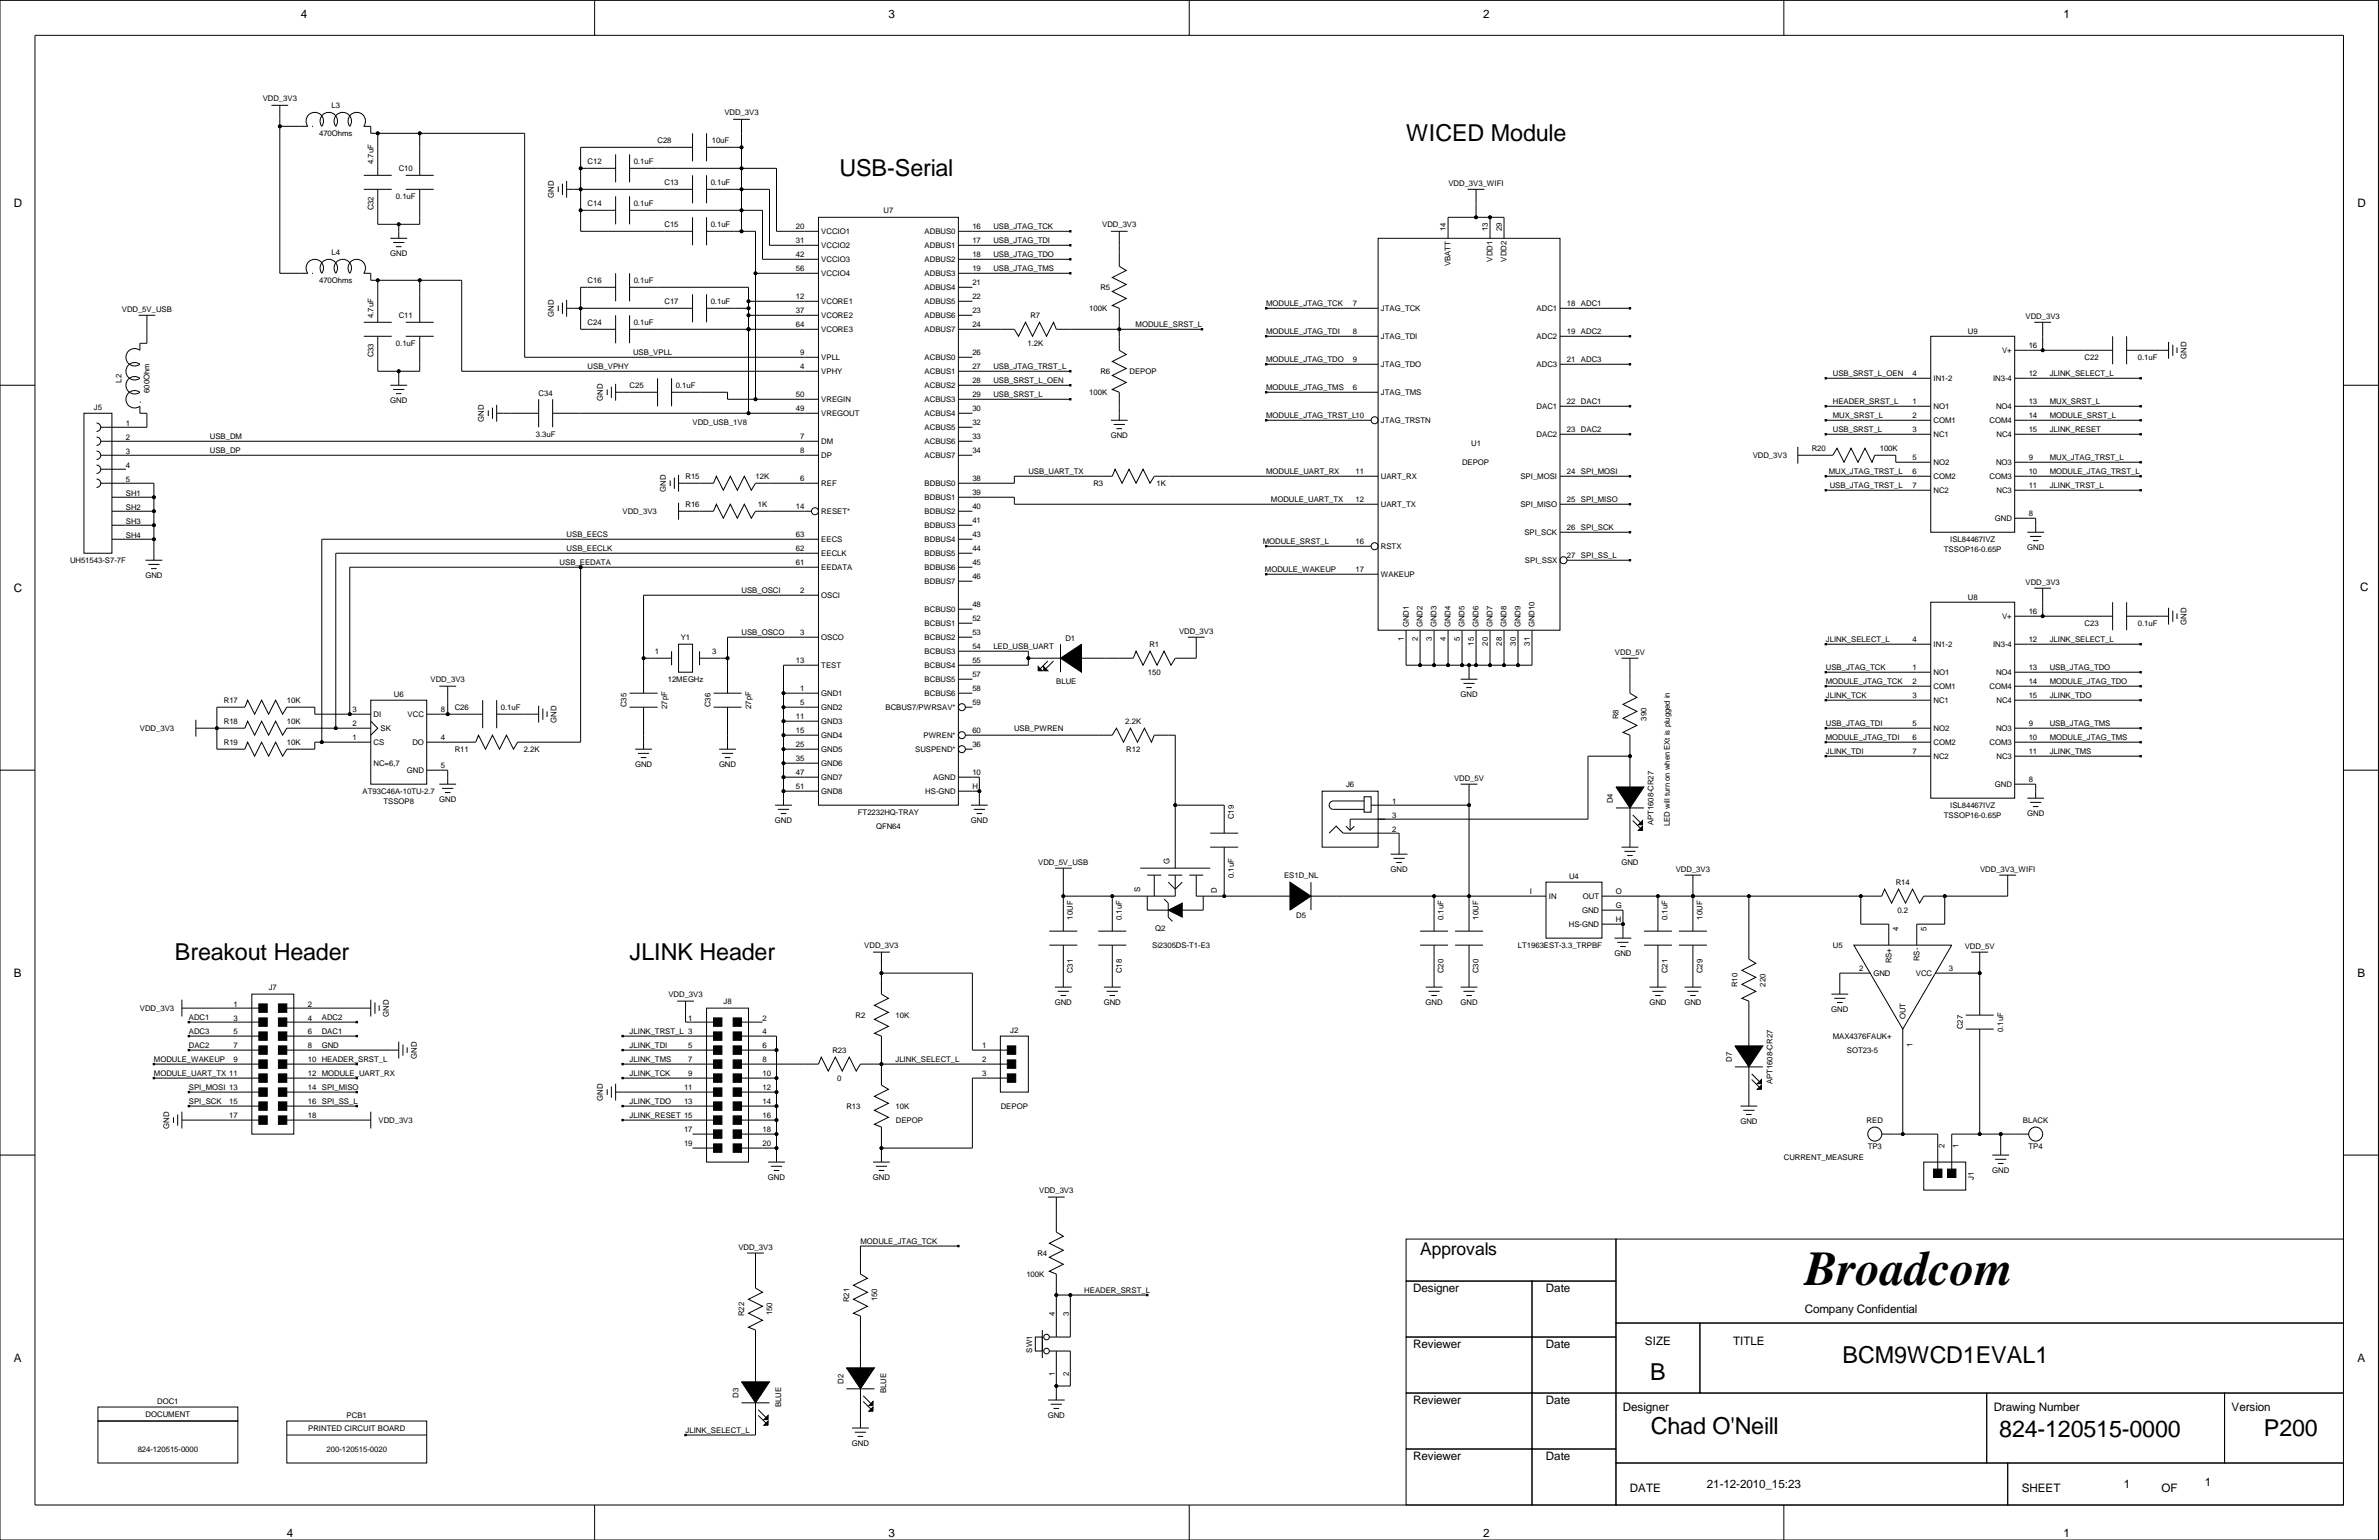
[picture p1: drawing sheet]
<svg xmlns="http://www.w3.org/2000/svg" width="432mm" height="279mm" viewBox="0 0 432 279" stroke-linecap="round" stroke-linejoin="round" font-family="sans-serif">
<defs><g id="words">
<text font-size="8.8" x="327.6" y="233.2">Broadcom</text>
<g font-size="4.2">
<text x="255.2" y="25.5">WICED Module</text>
<text x="152.4" y="31.9">USB-Serial</text>
<text x="31.7" y="174.1">Breakout Header</text>
<text x="114.3" y="174.1">JLINK Header</text>
<text x="299.5" y="250.3">B</text>
<text x="334.4" y="247.2">BCM9WCD1EVAL1</text>
<text x="299.7" y="260.2">Chad O'Neill</text>
<text x="362.9" y="260.7">824-120515-0000</text>
<text x="410.9" y="260.4">P200</text>
</g>
<text font-size="3.2" x="257.8" y="227.7">Approvals</text>
<g font-size="2.1">
<text x="54.6" y="3.3">4</text>
<text x="161.3" y="3.3">3</text>
<text x="269.2" y="3.3">2</text>
<text x="374.6" y="3.3">1</text>
<text x="2.5" y="37.6">D</text>
<text x="427.9" y="37.6">D</text>
<text x="2.5" y="107.4">C</text>
<text x="428.4" y="107.1">C</text>
<text x="2.5" y="177.2">B</text>
<text x="427.9" y="177.2">B</text>
<text x="256.5" y="234.4">Designer</text>
<text x="280.6" y="234.4">Date</text>
<text x="327.6" y="238.2">Company Confidential</text>
<text x="256.5" y="244.5">Reviewer</text>
<text x="280.6" y="244.5">Date</text>
<text x="298.6" y="244">SIZE</text>
<text x="314.5" y="244">TITLE</text>
<text x="2.5" y="247.1">A</text>
<text x="427.9" y="247.1">A</text>
<text x="256.5" y="254.7">Reviewer</text>
<text x="280.6" y="254.7">Date</text>
<text x="294.6" y="256">Designer</text>
<text x="361.9" y="256">Drawing Number</text>
<text x="405" y="256">Version</text>
<text x="256.5" y="264.8">Reviewer</text>
<text x="280.6" y="264.8">Date</text>
<text x="309.8" y="269.9">21-12-2010_15:23</text>
<text x="385.5" y="269.9">1</text>
<text x="400.2" y="269.7">1</text>
<text x="295.8" y="270.7">DATE</text>
<text x="366.9" y="270.7">SHEET</text>
<text x="392.3" y="270.7">OF</text>
<text x="52.1" y="278.8">4</text>
<text x="161.3" y="278.8">3</text>
<text x="269.2" y="278.8">2</text>
<text x="374.6" y="278.8">1</text>
</g>
<g font-size="1.4">
<text x="47.7" y="18.3">VDD_3V3</text>
<text x="60.2" y="19.6">L3</text>
<text x="131.5" y="20.8">VDD_3V3</text>
<text x="57.9" y="24.7">470Ohms</text>
<text x="67.8" y="29.8" transform="rotate(-90 67.8 29.8)">4.7uF</text>
<text x="106.7" y="29.7">C12</text>
<text x="115" y="29.7">0.1uF</text>
<text x="119.3" y="25.9">C28</text>
<text x="129.2" y="25.9">10uF</text>
<text x="72.4" y="31">C10</text>
<text x="100.5" y="35.9" transform="rotate(-90 100.5 35.9)">GND</text>
<text x="120.6" y="33.5">C13</text>
<text x="129" y="33.5">0.1uF</text>
<text x="262.9" y="33.8">VDD_3V3_WIFI</text>
<text x="67.8" y="38.2" transform="rotate(-90 67.8 38.2)">C32</text>
<text x="71.9" y="36.1">0.1uF</text>
<text x="106.7" y="37.4">C14</text>
<text x="115" y="37.4">0.1uF</text>
<text x="120.6" y="41.2">C15</text>
<text x="129" y="41.2">0.1uF</text>
<text x="144.5" y="41.6">20</text>
<text x="160.4" y="38.6">U7</text>
<text x="176.5" y="41.6">16</text>
<text x="180.3" y="41.6">USB_JTAG_TCK</text>
<text x="200" y="41.2">VDD_3V3</text>
<text x="262.4" y="42" transform="rotate(-90 262.4 42)">14</text>
<text x="270.1" y="42" transform="rotate(-90 270.1 42)">13</text>
<text x="272.6" y="42" transform="rotate(-90 272.6 42)">29</text>
<text x="60.2" y="46.2">L4</text>
<text x="70.8" y="46.5">GND</text>
<text x="144.5" y="44.1">31</text>
<text x="144.5" y="46.6">42</text>
<text x="149.1" y="47.5">VCCIO3</text>
<text x="149.1" y="45">VCCIO2</text>
<text x="149.1" y="42.4">VCCIO1</text>
<text x="167.8" y="47.5">ADBUS2</text>
<text x="167.8" y="45">ADBUS1</text>
<text x="167.8" y="42.4">ADBUS0</text>
<text x="176.5" y="46.6">18</text>
<text x="176.5" y="44.1">17</text>
<text x="180.3" y="46.6">USB_JTAG_TDO</text>
<text x="180.3" y="44.1">USB_JTAG_TDI</text>
<text x="270.9" y="47.5" transform="rotate(-90 270.9 47.5)">VDD1</text>
<text x="273.5" y="47.5" transform="rotate(-90 273.5 47.5)">VDD2</text>
<text x="57.9" y="51.3">470Ohms</text>
<text x="106.7" y="51.3">C16</text>
<text x="115" y="51.3">0.1uF</text>
<text x="144.5" y="49.2">56</text>
<text x="149.1" y="50.1">VCCIO4</text>
<text x="167.8" y="52.6">ADBUS4</text>
<text x="167.8" y="50.1">ADBUS3</text>
<text x="176.5" y="51.7">21</text>
<text x="176.5" y="49.2">19</text>
<text x="180.3" y="49.2">USB_JTAG_TMS</text>
<text x="199.7" y="52.6">R5</text>
<text x="263.3" y="48.3" transform="rotate(-90 263.3 48.3)">VBATT</text>
<text x="22.1" y="56.7">VDD_5V_USB</text>
<text x="67.8" y="57.7" transform="rotate(-90 67.8 57.7)">4.7uF</text>
<text x="72.4" y="57.7">C11</text>
<text x="100.5" y="57.5" transform="rotate(-90 100.5 57.5)">GND</text>
<text x="106.7" y="58.9">C24</text>
<text x="115" y="58.9">0.1uF</text>
<text x="120.6" y="55.1">C17</text>
<text x="129" y="55.1">0.1uF</text>
<text x="144.5" y="54.3">12</text>
<text x="144.5" y="56.8">37</text>
<text x="144.5" y="59.3">64</text>
<text x="149.1" y="57.7">VCORE2</text>
<text x="149.1" y="55.1">VCORE1</text>
<text x="167.8" y="57.7">ADBUS6</text>
<text x="167.8" y="55.1">ADBUS5</text>
<text x="176.5" y="59.3">24</text>
<text x="176.5" y="56.8">23</text>
<text x="176.5" y="54.3">22</text>
<text x="187" y="57.7">R7</text>
<text x="197.7" y="56.4">100K</text>
<text x="206.1" y="59.3">MODULE_SRST_L</text>
<text x="229.8" y="55.5">MODULE_JTAG_TCK</text>
<text x="245.6" y="55.5">7</text>
<text x="250.6" y="56.4">JTAG_TCK</text>
<text x="278.9" y="56.4">ADC1</text>
<text x="284.4" y="55.5">18</text>
<text x="287" y="55.5">ADC1</text>
<text x="367.6" y="57.9">VDD_3V3</text>
<text x="67.8" y="64.8" transform="rotate(-90 67.8 64.8)">C33</text>
<text x="71.9" y="62.7">0.1uF</text>
<text x="114.9" y="64.4">USB_VPLL</text>
<text x="145.2" y="64.4">9</text>
<text x="149.1" y="65.3">VPLL</text>
<text x="149.1" y="60.2">VCORE3</text>
<text x="167.8" y="60.2">ADBUS7</text>
<text x="167.8" y="65.3">ACBUS0</text>
<text x="176.5" y="64.4">26</text>
<text x="186.5" y="62.7">1.2K</text>
<text x="229.8" y="65.7">MODULE_JTAG_TDO</text>
<text x="229.8" y="60.6">MODULE_JTAG_TDI</text>
<text x="245.6" y="65.7">9</text>
<text x="245.6" y="60.6">8</text>
<text x="250.6" y="61.5">JTAG_TDI</text>
<text x="278.9" y="61.5">ADC2</text>
<text x="284.4" y="65.7">21</text>
<text x="284.4" y="60.6">19</text>
<text x="287" y="60.6">ADC2</text>
<text x="287" y="65.7">ADC3</text>
<text x="357.2" y="60.6">U9</text>
<text x="363.4" y="64">V+</text>
<text x="368.2" y="63.2">16</text>
<text x="378.4" y="65.3">C22</text>
<text x="388" y="65.3">0.1uF</text>
<text x="396.9" y="65.1" transform="rotate(-90 396.9 65.1)">GND</text>
<text x="22.1" y="69.4" transform="rotate(-90 22.1 69.4)">L2</text>
<text x="27.1" y="71.3" transform="rotate(-90 27.1 71.3)">600Ohm</text>
<text x="97.8" y="71.9">C34</text>
<text x="106.7" y="67">USB_VPHY</text>
<text x="114.3" y="70.4">C25</text>
<text x="122.6" y="70.4">0.1uF</text>
<text x="145.2" y="67">4</text>
<text x="149.1" y="67.8">VPHY</text>
<text x="167.8" y="70.4">ACBUS2</text>
<text x="167.8" y="67.8">ACBUS1</text>
<text x="176.5" y="67">27</text>
<text x="176.5" y="69.5">28</text>
<text x="180.3" y="67">USB_JTAG_TRST_L</text>
<text x="180.3" y="69.5">USB_SRST_L_OEN</text>
<text x="197.7" y="71.6">100K</text>
<text x="199.7" y="67.8">R6</text>
<text x="205" y="67.8">DEPOP</text>
<text x="229.8" y="70.8">MODULE_JTAG_TMS</text>
<text x="245.6" y="70.8">6</text>
<text x="250.6" y="71.6">JTAG_TMS</text>
<text x="250.6" y="66.6">JTAG_TDO</text>
<text x="278.9" y="66.6">ADC3</text>
<text x="332.7" y="68.2">USB_SRST_L_OEN</text>
<text x="347.1" y="68.2">4</text>
<text x="350.9" y="69.1">IN1-2</text>
<text x="361.8" y="69.1">IN3-4</text>
<text x="368.2" y="68.2">12</text>
<text x="372" y="68.2">JLINK_SELECT_L</text>
<text x="17" y="74.4">J5</text>
<text x="22.9" y="77.2">1</text>
<text x="70.8" y="73.2">GND</text>
<text x="87.8" y="76.5" transform="rotate(-90 87.8 76.5)">GND</text>
<text x="109.4" y="72.7" transform="rotate(-90 109.4 72.7)">GND</text>
<text x="125.7" y="77.1">VDD_USB_1V8</text>
<text x="144.5" y="74.6">49</text>
<text x="144.5" y="72">50</text>
<text x="149.1" y="72.9">VREGIN</text>
<text x="149.1" y="75.4">VREGOUT</text>
<text x="167.8" y="78">ACBUS5</text>
<text x="167.8" y="75.4">ACBUS4</text>
<text x="167.8" y="72.9">ACBUS3</text>
<text x="176.5" y="77.1">32</text>
<text x="176.5" y="74.6">30</text>
<text x="176.5" y="72">29</text>
<text x="180.3" y="72">USB_SRST_L</text>
<text x="229.8" y="75.9">MODULE_JTAG_TRST_L10</text>
<text x="250.6" y="76.7">JTAG_TRSTN</text>
<text x="278.9" y="74.2">DAC1</text>
<text x="284.4" y="73.3">22</text>
<text x="287" y="73.3">DAC1</text>
<text x="332.7" y="73.3">HEADER_SRST_L</text>
<text x="332.7" y="75.9">MUX_SRST_L</text>
<text x="347.1" y="73.3">1</text>
<text x="347.1" y="75.9">2</text>
<text x="350.9" y="74.2">NO1</text>
<text x="350.9" y="76.7">COM1</text>
<text x="361.1" y="76.7">COM4</text>
<text x="362.3" y="74.2">NO4</text>
<text x="368.2" y="75.9">14</text>
<text x="368.2" y="73.3">13</text>
<text x="372" y="75.9">MODULE_SRST_L</text>
<text x="372" y="73.3">MUX_SRST_L</text>
<text x="22.9" y="82.3">3</text>
<text x="22.9" y="79.8">2</text>
<text x="38.1" y="79.7">USB_DM</text>
<text x="38.1" y="82.2">USB_DP</text>
<text x="97.2" y="79.3">3.3uF</text>
<text x="145.2" y="79.7">7</text>
<text x="145.2" y="82.2">8</text>
<text x="149.1" y="83.1">DP</text>
<text x="149.1" y="80.5">DM</text>
<text x="167.8" y="83.1">ACBUS7</text>
<text x="167.8" y="80.5">ACBUS6</text>
<text x="176.5" y="79.7">33</text>
<text x="176.5" y="82.2">34</text>
<text x="201.6" y="79.5">GND</text>
<text x="267" y="80.9">U1</text>
<text x="278.9" y="79.3">DAC2</text>
<text x="284.4" y="78.4">23</text>
<text x="287" y="78.4">DAC2</text>
<text x="318.1" y="83.1">VDD_3V3</text>
<text x="328.8" y="81.8">R20</text>
<text x="332.7" y="78.4">USB_SRST_L</text>
<text x="341.2" y="81.8">100K</text>
<text x="347.1" y="83.5">5</text>
<text x="347.1" y="78.4">3</text>
<text x="350.9" y="79.3">NC1</text>
<text x="362.4" y="79.3">NC4</text>
<text x="368.2" y="78.4">15</text>
<text x="368.2" y="83.5">9</text>
<text x="372" y="78.4">JLINK_RESET</text>
<text x="372" y="83.5">MUX_JTAG_TRST_L</text>
<text x="22.9" y="89.9">SH1</text>
<text x="22.9" y="87.4">5</text>
<text x="22.9" y="84.8">4</text>
<text x="120.8" y="89.2" transform="rotate(-90 120.8 89.2)">GND</text>
<text x="124.4" y="86.9">R15</text>
<text x="137.2" y="86.9">12K</text>
<text x="145.2" y="87.3">6</text>
<text x="149.1" y="88.1">REF</text>
<text x="167.8" y="88.1">BDBUS0</text>
<text x="176.5" y="87.3">38</text>
<text x="176.5" y="89.8">39</text>
<text x="186.6" y="86">USB_UART_TX</text>
<text x="198.5" y="88.1">R3</text>
<text x="209.9" y="88.1">1K</text>
<text x="229.8" y="86">MODULE_UART_RX</text>
<text x="246" y="86">11</text>
<text x="250.6" y="86.9">UART_RX</text>
<text x="265.4" y="84.3">DEPOP</text>
<text x="276" y="86.9">SPI_MOSI</text>
<text x="284.4" y="86">24</text>
<text x="287" y="86">SPI_MOSI</text>
<text x="331.9" y="86">MUX_JTAG_TRST_L</text>
<text x="332.1" y="88.5">USB_JTAG_TRST_L</text>
<text x="347.1" y="88.5">7</text>
<text x="347.1" y="86">6</text>
<text x="350.9" y="89.4">NC2</text>
<text x="350.9" y="86.9">COM2</text>
<text x="350.9" y="84.3">NO2</text>
<text x="361.1" y="86.9">COM3</text>
<text x="362.3" y="84.3">NO3</text>
<text x="362.4" y="89.4">NC3</text>
<text x="368.2" y="86">10</text>
<text x="368.2" y="88.5">11</text>
<text x="372" y="88.5">JLINK_TRST_L</text>
<text x="372" y="86">MODULE_JTAG_TRST_L</text>
<text x="22.9" y="95">SH3</text>
<text x="22.9" y="92.5">SH2</text>
<text x="113" y="93.2">VDD_3V3</text>
<text x="124.4" y="92">R16</text>
<text x="137.5" y="92">1K</text>
<text x="144.5" y="92.4">14</text>
<text x="149.1" y="93.2">RESET*</text>
<text x="167.8" y="95.8">BDBUS3</text>
<text x="167.8" y="93.2">BDBUS2</text>
<text x="167.8" y="90.7">BDBUS1</text>
<text x="176.5" y="94.9">41</text>
<text x="176.5" y="92.4">40</text>
<text x="230.7" y="91.1">MODULE_UART_TX</text>
<text x="246" y="91.1">12</text>
<text x="250.6" y="92">UART_TX</text>
<text x="276" y="92">SPI_MISO</text>
<text x="284.4" y="91.1">25</text>
<text x="287" y="91.1">SPI_MISO</text>
<text x="362.1" y="94.5">GND</text>
<text x="368.2" y="93.6">8</text>
<text x="22.9" y="97.5">SH4</text>
<text x="102.8" y="97.4">USB_EECS</text>
<text x="102.8" y="100">USB_EECLK</text>
<text x="144.5" y="100">62</text>
<text x="144.5" y="97.4">63</text>
<text x="149.1" y="98.3">EECS</text>
<text x="149.1" y="100.8">EECLK</text>
<text x="167.8" y="100.8">BDBUS5</text>
<text x="167.8" y="98.3">BDBUS4</text>
<text x="176.5" y="100">44</text>
<text x="176.5" y="97.4">43</text>
<text x="229.2" y="98.7">MODULE_SRST_L</text>
<text x="246" y="98.7">16</text>
<text x="250.6" y="99.6">RSTX</text>
<text x="276.7" y="97">SPI_SCK</text>
<text x="284.4" y="101.2">27</text>
<text x="284.4" y="96.2">26</text>
<text x="287" y="96.2">SPI_SCK</text>
<text x="287" y="101.2">SPI_SS_L</text>
<text x="352.8" y="100.1">TSSOP16-0.65P</text>
<text x="354" y="98.4">ISL84467IVZ</text>
<text x="367.9" y="99.8">GND</text>
<text x="12.7" y="102.1">UH51543-S7-7F</text>
<text x="26.4" y="104.9">GND</text>
<text x="101.6" y="102.5">USB_EEDATA</text>
<text x="134.6" y="107.6">USB_OSCI</text>
<text x="144.5" y="102.5">61</text>
<text x="145.2" y="107.6">2</text>
<text x="149.1" y="103.4">EEDATA</text>
<text x="167.8" y="105.9">BDBUS7</text>
<text x="167.8" y="103.4">BDBUS6</text>
<text x="176.5" y="105.1">46</text>
<text x="176.5" y="102.5">45</text>
<text x="229.6" y="103.8">MODULE_WAKEUP</text>
<text x="246" y="103.8">17</text>
<text x="250.6" y="104.6">WAKEUP</text>
<text x="276.8" y="102.1">SPI_SSX</text>
<text x="367.6" y="106.2">VDD_3V3</text>
<text x="149.1" y="108.5">OSCI</text>
<text x="167.8" y="113.5">BCBUS1</text>
<text x="167.8" y="111">BCBUS0</text>
<text x="176.5" y="110.1">48</text>
<text x="176.5" y="112.7">52</text>
<text x="255.7" y="113.8" transform="rotate(-90 255.7 113.8)">GND1</text>
<text x="258.2" y="113.8" transform="rotate(-90 258.2 113.8)">GND2</text>
<text x="260.8" y="113.8" transform="rotate(-90 260.8 113.8)">GND3</text>
<text x="263.3" y="113.8" transform="rotate(-90 263.3 113.8)">GND4</text>
<text x="265.8" y="113.8" transform="rotate(-90 265.8 113.8)">GND5</text>
<text x="268.4" y="113.8" transform="rotate(-90 268.4 113.8)">GND6</text>
<text x="270.9" y="113.8" transform="rotate(-90 270.9 113.8)">GND7</text>
<text x="273.5" y="113.8" transform="rotate(-90 273.5 113.8)">GND8</text>
<text x="276" y="113.8" transform="rotate(-90 276 113.8)">GND9</text>
<text x="278.5" y="113.8" transform="rotate(-90 278.5 113.8)">GND10</text>
<text x="357.2" y="108.9">U8</text>
<text x="363.4" y="112.3">V+</text>
<text x="368.2" y="111.4">16</text>
<text x="378.4" y="113.5">C23</text>
<text x="388" y="113.5">0.1uF</text>
<text x="396.9" y="113.3" transform="rotate(-90 396.9 113.3)">GND</text>
<text x="118.8" y="118.6">1</text>
<text x="123.6" y="116.1">Y1</text>
<text x="129.3" y="118.6">3</text>
<text x="134.6" y="115.2">USB_OSCO</text>
<text x="145.2" y="115.2">3</text>
<text x="149.1" y="116.1">OSCO</text>
<text x="167.8" y="118.6">BCBUS3</text>
<text x="167.8" y="116.1">BCBUS2</text>
<text x="176.5" y="117.8">54</text>
<text x="176.5" y="115.2">53</text>
<text x="180.3" y="117.8">LED_USB_UART</text>
<text x="193.4" y="116.3">D1</text>
<text x="208.6" y="117.3">R1</text>
<text x="214" y="115.1">VDD_3V3</text>
<text x="254.8" y="116.4" transform="rotate(-90 254.8 116.4)">1</text>
<text x="257.4" y="116.4" transform="rotate(-90 257.4 116.4)">2</text>
<text x="259.9" y="116.4" transform="rotate(-90 259.9 116.4)">3</text>
<text x="262.4" y="116.4" transform="rotate(-90 262.4 116.4)">4</text>
<text x="265" y="116.4" transform="rotate(-90 265 116.4)">5</text>
<text x="267.5" y="117.2" transform="rotate(-90 267.5 117.2)">15</text>
<text x="270.1" y="117.2" transform="rotate(-90 270.1 117.2)">20</text>
<text x="272.6" y="117.2" transform="rotate(-90 272.6 117.2)">28</text>
<text x="275.1" y="117.2" transform="rotate(-90 275.1 117.2)">30</text>
<text x="277.7" y="117.2" transform="rotate(-90 277.7 117.2)">31</text>
<text x="293.1" y="118.9">VDD_5V</text>
<text x="331.4" y="116.5">JLINK_SELECT_L</text>
<text x="347.1" y="116.5">4</text>
<text x="350.9" y="117.3">IN1-2</text>
<text x="361.8" y="117.3">IN3-4</text>
<text x="368.2" y="116.5">12</text>
<text x="372" y="116.5">JLINK_SELECT_L</text>
<text x="78.2" y="123.7">VDD_3V3</text>
<text x="121.2" y="123.7">12MEGHz</text>
<text x="144.5" y="120.3">13</text>
<text x="145.2" y="125.4">1</text>
<text x="149.1" y="121.2">TEST</text>
<text x="167.8" y="123.7">BCBUS5</text>
<text x="167.8" y="121.2">BCBUS4</text>
<text x="176.5" y="125.4">58</text>
<text x="176.5" y="122.8">57</text>
<text x="176.5" y="120.3">55</text>
<text x="191.7" y="124.1">BLUE</text>
<text x="208.3" y="122.4">150</text>
<text x="331.4" y="121.6">USB_JTAG_TCK</text>
<text x="331.4" y="124.1">MODULE_JTAG_TCK</text>
<text x="347.1" y="124.1">2</text>
<text x="347.1" y="121.6">1</text>
<text x="350.9" y="122.4">NO1</text>
<text x="350.9" y="125">COM1</text>
<text x="361.1" y="125">COM4</text>
<text x="362.3" y="122.4">NO4</text>
<text x="368.2" y="121.6">13</text>
<text x="368.2" y="124.1">14</text>
<text x="372" y="121.6">USB_JTAG_TDO</text>
<text x="372" y="124.1">MODULE_JTAG_TDO</text>
<text x="40.6" y="127.5">R17</text>
<text x="40.6" y="131.3">R18</text>
<text x="52.1" y="127.5">10K</text>
<text x="52.1" y="131.3">10K</text>
<text x="64" y="131.7">2</text>
<text x="64" y="129.2">3</text>
<text x="67.8" y="130">DI</text>
<text x="71.5" y="126.5">U6</text>
<text x="74" y="130">VCC</text>
<text x="80" y="129.2">8</text>
<text x="82.5" y="128.8">C26</text>
<text x="90.9" y="128.8">0.1uF</text>
<text x="101" y="131.1" transform="rotate(-90 101 131.1)">GND</text>
<text x="113.7" y="128.3" transform="rotate(-90 113.7 128.3)">C35</text>
<text x="121.1" y="128.6" transform="rotate(-90 121.1 128.6)">27pF</text>
<text x="129" y="128.3" transform="rotate(-90 129 128.3)">C36</text>
<text x="136.3" y="128.6" transform="rotate(-90 136.3 128.6)">27pF</text>
<text x="144.5" y="130.5">11</text>
<text x="145.2" y="127.9">5</text>
<text x="149.1" y="131.3">GND3</text>
<text x="149.1" y="128.8">GND2</text>
<text x="149.1" y="126.2">GND1</text>
<text x="160.7" y="128.8">BCBUS7/PWRSAV*</text>
<text x="167.8" y="126.2">BCBUS6</text>
<text x="176.5" y="127.9">59</text>
<text x="204.2" y="131.3">2.2K</text>
<text x="265.1" y="126.5">GND</text>
<text x="293.8" y="130.5" transform="rotate(-90 293.8 130.5)">R8</text>
<text x="298.9" y="130.7" transform="rotate(-90 298.9 130.7)">390</text>
<text x="331.4" y="126.6">JLINK_TCK</text>
<text x="331.4" y="131.7">USB_JTAG_TDI</text>
<text x="347.1" y="126.6">3</text>
<text x="347.1" y="131.7">5</text>
<text x="350.9" y="127.5">NC1</text>
<text x="362.4" y="127.5">NC4</text>
<text x="368.2" y="131.7">9</text>
<text x="368.2" y="126.6">15</text>
<text x="372" y="126.6">JLINK_TDO</text>
<text x="372" y="131.7">USB_JTAG_TMS</text>
<text x="25.4" y="132.6">VDD_3V3</text>
<text x="40.6" y="135.1">R19</text>
<text x="52.1" y="135.1">10K</text>
<text x="64" y="134.3">1</text>
<text x="67.8" y="135.1">CS</text>
<text x="69.1" y="132.6">SK</text>
<text x="74.9" y="135.1">DO</text>
<text x="80" y="134.3">4</text>
<text x="82.5" y="136.4">R11</text>
<text x="95.1" y="136.4">2.2K</text>
<text x="144.5" y="133">15</text>
<text x="144.5" y="135.5">25</text>
<text x="149.1" y="136.4">GND5</text>
<text x="149.1" y="133.9">GND4</text>
<text x="166.1" y="136.4">SUSPEND*</text>
<text x="167.6" y="133.9">PWREN*</text>
<text x="176.5" y="133">60</text>
<text x="176.5" y="135.5">36</text>
<text x="184.1" y="132.6">USB_PWREN</text>
<text x="204.4" y="136.4">R12</text>
<text x="331.4" y="136.8">JLINK_TDI</text>
<text x="331.4" y="134.3">MODULE_JTAG_TDI</text>
<text x="347.1" y="134.3">6</text>
<text x="347.1" y="136.8">7</text>
<text x="350.9" y="137.7">NC2</text>
<text x="350.9" y="135.1">COM2</text>
<text x="350.9" y="132.6">NO2</text>
<text x="361.1" y="135.1">COM3</text>
<text x="362.3" y="132.6">NO3</text>
<text x="362.4" y="137.7">NC3</text>
<text x="368.2" y="136.8">11</text>
<text x="368.2" y="134.3">10</text>
<text x="372" y="136.8">JLINK_TMS</text>
<text x="372" y="134.3">MODULE_JTAG_TMS</text>
<text x="67.8" y="138.9">NC=6,7</text>
<text x="73.8" y="140.2">GND</text>
<text x="80" y="139.3">5</text>
<text x="115.3" y="139.2">GND</text>
<text x="130.5" y="139.2">GND</text>
<text x="144.5" y="143.1">51</text>
<text x="144.5" y="138.1">35</text>
<text x="144.5" y="140.6">47</text>
<text x="149.1" y="141.5">GND7</text>
<text x="149.1" y="138.9">GND6</text>
<text x="169.4" y="141.5">AGND</text>
<text x="176.5" y="140.6">10</text>
<text x="176.5" y="143.1">H</text>
<text x="244.3" y="142.7">J6</text>
<text x="263.9" y="141.7">VDD_5V</text>
<text x="362.1" y="142.7">GND</text>
<text x="368.2" y="141.9">8</text>
<text x="65.8" y="144">AT93C46A-10TU-2.7</text>
<text x="69.6" y="145.8">TSSOP8</text>
<text x="79.7" y="145.5">GND</text>
<text x="140.7" y="149.3">GND</text>
<text x="149.1" y="144">GND8</text>
<text x="155.7" y="147.8">FT2232HQ-TRAY</text>
<text x="167.9" y="144">HS-GND</text>
<text x="176.2" y="149.3">GND</text>
<text x="223.9" y="148.6" transform="rotate(-90 223.9 148.6)">C19</text>
<text x="252.7" y="148.3">3</text>
<text x="252.7" y="145.8">1</text>
<text x="292.8" y="145.7" transform="rotate(-90 292.8 145.7)">D4</text>
<text x="300.1" y="149.7" transform="rotate(-90 300.1 149.7)">APT1608-CR27</text>
<text x="303.1" y="149.9" transform="rotate(-90 303.1 149.9)">LED will turn on when EXt is plugged in</text>
<text x="352.8" y="148.4">TSSOP16-0.65P</text>
<text x="354" y="146.6">ISL84467IVZ</text>
<text x="367.9" y="148.1">GND</text>
<text x="159" y="150.4">QFN64</text>
<text x="252.7" y="150.9">2</text>
<text x="188.4" y="157">VDD_5V_USB</text>
<text x="206.9" y="161.8" transform="rotate(-90 206.9 161.8)">S</text>
<text x="212.3" y="156.7" transform="rotate(-90 212.3 156.7)">G</text>
<text x="223.9" y="159.3" transform="rotate(-90 223.9 159.3)">0.1uF</text>
<text x="233.1" y="159.2">ES1D_NL</text>
<text x="252.4" y="158.2">GND</text>
<text x="284.8" y="159.5">U4</text>
<text x="294.3" y="157">GND</text>
<text x="304.2" y="158.2">VDD_3V3</text>
<text x="344.1" y="160.5">R14</text>
<text x="359.4" y="158.2">VDD_3V3_WIFI</text>
<text x="194.7" y="166.8" transform="rotate(-90 194.7 166.8)">10UF</text>
<text x="203.6" y="166.9" transform="rotate(-90 203.6 166.9)">0.1uF</text>
<text x="220.9" y="162.1" transform="rotate(-90 220.9 162.1)">D</text>
<text x="235.3" y="166.6">D5</text>
<text x="262" y="166.9" transform="rotate(-90 262 166.9)">0.1uF</text>
<text x="268.4" y="166.8" transform="rotate(-90 268.4 166.8)">10UF</text>
<text x="277.7" y="162.2">I</text>
<text x="281.1" y="163.1">IN</text>
<text x="287.2" y="165.6">GND</text>
<text x="287.3" y="163.1">OUT</text>
<text x="293.3" y="162.2">O</text>
<text x="293.3" y="164.7">G</text>
<text x="293.3" y="167.3">H</text>
<text x="302.7" y="166.9" transform="rotate(-90 302.7 166.9)">0.1uF</text>
<text x="309" y="166.8" transform="rotate(-90 309 166.8)">10UF</text>
<text x="344.4" y="165.6">0.2</text>
<text x="156.9" y="171.9">VDD_3V3</text>
<text x="209.1" y="171.9">Si2305DS-T1-E3</text>
<text x="209.7" y="168.9">Q2</text>
<text x="275.5" y="171.9">LT1963EST-3.3_TRPBF</text>
<text x="284.8" y="168.1">HS-GND</text>
<text x="293" y="173.5">GND</text>
<text x="332.7" y="171.9">U5</text>
<text x="344.6" y="168.9" transform="rotate(-90 344.6 168.9)">4</text>
<text x="349.7" y="168.9" transform="rotate(-90 349.7 168.9)">5</text>
<text x="356.6" y="172.2">VDD_5V</text>
<text x="48.8" y="179.6">J7</text>
<text x="194.7" y="176.6" transform="rotate(-90 194.7 176.6)">C31</text>
<text x="203.6" y="176.6" transform="rotate(-90 203.6 176.6)">C18</text>
<text x="262" y="176.6" transform="rotate(-90 262 176.6)">C20</text>
<text x="268.4" y="176.6" transform="rotate(-90 268.4 176.6)">C30</text>
<text x="302.7" y="176.6" transform="rotate(-90 302.7 176.6)">C21</text>
<text x="309" y="176.6" transform="rotate(-90 309 176.6)">C29</text>
<text x="315.4" y="179.1" transform="rotate(-90 315.4 179.1)">R10</text>
<text x="320.4" y="179" transform="rotate(-90 320.4 179)">220</text>
<text x="337.5" y="176.2">2</text>
<text x="340" y="177">GND</text>
<text x="343.3" y="174.8" transform="rotate(-90 343.3 174.8)">RS+</text>
<text x="347.7" y="177">VCC</text>
<text x="348.4" y="174.4" transform="rotate(-90 348.4 174.4)">RS-</text>
<text x="353.7" y="176.2">3</text>
<text x="25.4" y="183.4">VDD_3V3</text>
<text x="34.3" y="185">ADC1</text>
<text x="42.4" y="185.1">3</text>
<text x="42.4" y="182.6">1</text>
<text x="55.9" y="182.6">2</text>
<text x="55.9" y="185.1">4</text>
<text x="58.4" y="185">ADC2</text>
<text x="70.6" y="184.4" transform="rotate(-90 70.6 184.4)">GND</text>
<text x="121.3" y="180.8">VDD_3V3</text>
<text x="124.9" y="185.1">1</text>
<text x="131.3" y="182.1">J8</text>
<text x="138.4" y="185.1">2</text>
<text x="155.3" y="184.6">R2</text>
<text x="162.5" y="184.6">10K</text>
<text x="191.4" y="182.4">GND</text>
<text x="200.3" y="182.4">GND</text>
<text x="258.7" y="182.4">GND</text>
<text x="265.1" y="182.4">GND</text>
<text x="299.4" y="182.4">GND</text>
<text x="305.7" y="182.4">GND</text>
<text x="332.4" y="183.6">GND</text>
<text x="345.8" y="184.9" transform="rotate(-90 345.8 184.9)">OUT</text>
<text x="34.3" y="187.6">ADC3</text>
<text x="34.3" y="190.1">DAC2</text>
<text x="42.4" y="190.2">7</text>
<text x="42.4" y="187.7">5</text>
<text x="55.9" y="190.2">8</text>
<text x="55.9" y="187.7">6</text>
<text x="58.4" y="190.1">GND</text>
<text x="58.4" y="187.6">DAC1</text>
<text x="114.3" y="190.1">JLINK_TDI</text>
<text x="114.3" y="187.6">JLINK_TRST_L 3</text>
<text x="124.9" y="190.2">5</text>
<text x="138.4" y="190.2">6</text>
<text x="138.4" y="187.7">4</text>
<text x="151.1" y="191">R23</text>
<text x="178.3" y="190.2">1</text>
<text x="183.4" y="187.4">J2</text>
<text x="332.7" y="188.4">MAX4376FAUK+</text>
<text x="335.2" y="191">SOT23-5</text>
<text x="347.2" y="190" transform="rotate(-90 347.2 190)">1</text>
<text x="356.2" y="186.7" transform="rotate(-90 356.2 186.7)">C27</text>
<text x="363.6" y="187.2" transform="rotate(-90 363.6 187.2)">0.1uF</text>
<text x="27.9" y="192.7">MODULE_WAKEUP</text>
<text x="27.9" y="195.2">MODULE_UART_TX 11</text>
<text x="34.3" y="197.7">SPI_MOSI 13</text>
<text x="42.4" y="192.8">9</text>
<text x="55.9" y="197.8">14</text>
<text x="55.9" y="195.3">12</text>
<text x="55.9" y="192.8">10</text>
<text x="58.4" y="197.7">SPI_MISO</text>
<text x="58.4" y="195.2">MODULE_UART_RX</text>
<text x="58.4" y="192.7">HEADER_SRST_L</text>
<text x="75.6" y="192.1" transform="rotate(-90 75.6 192.1)">GND</text>
<text x="114.3" y="195.2">JLINK_TCK</text>
<text x="114.3" y="192.7">JLINK_TMS</text>
<text x="124.2" y="197.8">11</text>
<text x="124.9" y="195.3">9</text>
<text x="124.9" y="192.8">7</text>
<text x="138.4" y="197.8">12</text>
<text x="138.4" y="195.3">10</text>
<text x="138.4" y="192.8">8</text>
<text x="152" y="196.1">0</text>
<text x="162.5" y="192.7">JLINK_SELECT_L</text>
<text x="178.3" y="195.3">3</text>
<text x="178.3" y="192.8">2</text>
<text x="314.3" y="192.7" transform="rotate(-90 314.3 192.7)">D7</text>
<text x="321.7" y="196.7" transform="rotate(-90 321.7 196.7)">APT1608-CR27</text>
<text x="34.3" y="200.3">SPI_SCK</text>
<text x="41.6" y="202.9">17</text>
<text x="41.6" y="200.4">15</text>
<text x="55.9" y="202.9">18</text>
<text x="55.9" y="200.4">16</text>
<text x="58.4" y="200.3">SPI_SS_L</text>
<text x="68.7" y="203.7">VDD_3V3</text>
<text x="109.4" y="199.7" transform="rotate(-90 109.4 199.7)">GND</text>
<text x="114.3" y="202.8">JLINK_RESET 15</text>
<text x="114.3" y="200.3">JLINK_TDO</text>
<text x="124.2" y="200.4">13</text>
<text x="138.4" y="200.4">14</text>
<text x="138.4" y="202.9">16</text>
<text x="153.6" y="201.1">R13</text>
<text x="162.5" y="201.1">10K</text>
<text x="162.6" y="203.7">DEPOP</text>
<text x="181.6" y="201.1">DEPOP</text>
<text x="315.9" y="203.9">GND</text>
<text x="338.8" y="203.7">RED</text>
<text x="367.2" y="203.7">BLACK</text>
<text x="30.7" y="204.8" transform="rotate(-90 30.7 204.8)">GND</text>
<text x="124.2" y="208">19</text>
<text x="124.2" y="205.5">17</text>
<text x="138.4" y="208">20</text>
<text x="138.4" y="205.5">18</text>
<text x="339" y="208.5">TP3</text>
<text x="352.9" y="208.3" transform="rotate(-90 352.9 208.3)">2</text>
<text x="355.5" y="208.3" transform="rotate(-90 355.5 208.3)">1</text>
<text x="368.2" y="208.5">TP4</text>
<text x="139.4" y="214.1">GND</text>
<text x="158.4" y="214.1">GND</text>
<text x="323.8" y="210.4">CURRENT_MEASURE</text>
<text x="358.3" y="214.1" transform="rotate(-90 358.3 214.1)">J1</text>
<text x="361.6" y="212.8">GND</text>
<text x="188.6" y="216.4">VDD_3V3</text>
<text x="134" y="226.8">VDD_3V3</text>
<text x="156.2" y="225.7">MODULE_JTAG_TCK</text>
<text x="188.3" y="227.8">R4</text>
<text x="186.3" y="231.6">100K</text>
<text x="135.1" y="238.8" transform="rotate(-90 135.1 238.8)">R22</text>
<text x="140.1" y="238.7" transform="rotate(-90 140.1 238.7)">150</text>
<text x="154.1" y="236.2" transform="rotate(-90 154.1 236.2)">R21</text>
<text x="159.2" y="236.1" transform="rotate(-90 159.2 236.1)">150</text>
<text x="191.4" y="238.8" transform="rotate(-90 191.4 238.8)">4</text>
<text x="194" y="238.8" transform="rotate(-90 194 238.8)">3</text>
<text x="196.8" y="234.6">HEADER_SRST_L</text>
<text x="187.4" y="245.4" transform="rotate(-90 187.4 245.4)">SW1</text>
<text x="153.1" y="251.1" transform="rotate(-90 153.1 251.1)">D2</text>
<text x="191.4" y="249.7" transform="rotate(-90 191.4 249.7)">1</text>
<text x="194" y="249.7" transform="rotate(-90 194 249.7)">2</text>
<text x="26.4" y="257">DOCUMENT</text>
<text x="28.5" y="254.7">DOC1</text>
<text x="62.9" y="257.3">PCB1</text>
<text x="134" y="253.6" transform="rotate(-90 134 253.6)">D3</text>
<text x="141.8" y="255.3" transform="rotate(-90 141.8 255.3)">BLUE</text>
<text x="160.9" y="252.7" transform="rotate(-90 160.9 252.7)">BLUE</text>
<text x="190.2" y="257.3">GND</text>
<text x="25" y="263.4">824-120515-0000</text>
<text x="55.9" y="259.6">PRINTED CIRCUIT BOARD</text>
<text x="59.3" y="263.4">200-120515-0020</text>
<text x="124.4" y="260">JLINK_SELECT_L</text>
<text x="154.6" y="262.3">GND</text>
</g>
</g></defs>
<g fill="none" stroke="#000" stroke-width=".18">
<path d="M0 .1h431.7v279.3h-431.7zM6.3 6.4h419.1v266.7h-419.1zM49.3 19.1h3M50.8 19.1v30.5h5.1a1.59 1.59 0 0 1 .2-2.1 1.59 1.59 0 0 1 2.1 0 1.59 1.59 0 0 1 .2 2.1 1.59 1.59 0 0 1 .2-2.1 1.59 1.59 0 0 1 2.1 0 1.59 1.59 0 0 1 .2 2.1 1.59 1.59 0 0 1 .2-2.1 1.59 1.59 0 0 1 2.2 0 1.59 1.59 0 0 1 .2 2.1 1.59 1.59 0 0 1 .2-2.1 1.59 1.59 0 0 1 2.1 0 1.59 1.59 0 0 1 .2 2.1h1.3v1.3h16.5v16.5h64.8M107.9 .1v6.3M215.9 .1v6.3M323.8 .1v6.3M50.8 22.9h5.1a1.59 1.59 0 0 1 .2-2.1 1.59 1.59 0 0 1 2.1 0 1.59 1.59 0 0 1 .2 2.1 1.59 1.59 0 0 1 .2-2.1 1.59 1.59 0 0 1 2.1 0 1.59 1.59 0 0 1 .2 2.1 1.59 1.59 0 0 1 .2-2.1 1.59 1.59 0 0 1 2.2 0 1.59 1.59 0 0 1 .2 2.1 1.59 1.59 0 0 1 .2-2.1 1.59 1.59 0 0 1 2.1 0 1.59 1.59 0 0 1 .2 2.1h1.3v1.3h27.9v40.6h53.4M56.6 22.9h.1M66 34.3h5.1M66 31.8h5.1M68.6 24.2v7.6"/>
<path d="M68.6 34.3v6.4h7.6v-6.4M73.6 34.3h5.1M73.6 31.8h5.1M76.2 24.2v7.6M101.3 33.8v1.1M102.1 33.3v2.1M102.8 34.3h22.9M102.8 32.8v3.1M105.4 30.5h6.3M105.4 38.2h6.3M111.7 28v5.1M111.7 35.6v5.1"/>
<path d="M114.3 30.5h26.6v11.5h7.7M114.3 28v5.1M114.3 35.6v5.1M114.3 38.2h24.1v8.8h10.2M125.7 26.7h-20.3v15.3h20.3M125.7 24.2v5.1M125.7 31.8v5.1M125.7 39.4v5.1M128.2 34.3h11.5v10.2h8.9M128.2 24.2v5.1M128.2 31.8v5.1M128.2 39.4v5.1"/>
<path d="M128.2 26.7h6.4M133.1 21.6h3M134.6 21.6v20.4M148.6 39.4h25.4v106.7h-25.4zM266.4 34.3h3M267.9 34.3v5.1M270.4 39.4v3.8M25.1 57.2h3.1M26.7 57.2v5.1h-1.3v1.2M56.6 49.6h.1M66 58.5h5.1M68.6 50.9v7.6"/>
<path d="M70.8 43.2h3.1M71.4 44h2M71.9 44.8h1M72.4 40.7v2.5M73.6 58.5h5.1M76.2 50.9v7.6M101.3 55.4v1M102.1 54.9v2M102.8 55.9h22.9M102.8 54.4v3.1M111.7 52.1h-6.3v7.6h6.3M111.7 49.6v5.1"/>
<path d="M111.7 57.2v5.1M114.3 59.7h34.3M114.3 49.6v5.1M114.3 57.2v5.1M114.3 52.1h21.6v22.9M125.7 53.4v5.1M128.2 55.9h7.7M128.2 42h8.9v30.4M128.2 53.4v5.1M135.9 59.7h.1M135.9 57.2h12.7M135.9 54.7h12.7"/>
<path d="M137.1 49.6h11.5M174 59.7h10.1l.8 1.3 1.2-2.5 1.3 2.5 1.3-2.5 1.2 2.5 1.3-2.5 .5 1.2h26.5M174 42h20.3M174 49.6h20.3M174 52.1h2.5M174 57.2h2.5M174 54.7h2.5M174 47h20.3M174 44.5h20.3M201.6 42h3.1M203.2 42v6.3l1.2 .8-2.5 1.2 2.5 1.3-2.5 1.3 2.5 1.3-2.5 1.2 1.3 .5v7.6l1.2 .8-2.5 1.3 2.5 1.3-2.5 1.2 2.5 1.3-2.5 1.3 1.3 .5v5M229.8 55.9h20.3"/>
<path d="M250.1 43.2h33v71.1h-33zM262.8 43.2v-3.8h10.2v3.8M283.1 55.9h12.7M369.2 58.5h3.1M370.8 58.5v5M0 69.9h6.3M15.2 75h5.1v25.4h-5.1zM17.5 79.3a.76 .76 0 0 1 .8 .8 .76 .76 0 0 1-.8 .7M17.5 76.8a.76 .76 0 0 1 .8 .7 .76 .76 0 0 1-.8 .8M25.4 72.9h.1M25.4 66.1a1.59 1.59 0 0 0-2.1 .2 1.59 1.59 0 0 0 0 2.1 1.59 1.59 0 0 0 2.1 .2 1.59 1.59 0 0 0-2.1 .2 1.59 1.59 0 0 0 0 2.2 1.59 1.59 0 0 0 2.1 .2 1.59 1.59 0 0 0-2.1 .2 1.59 1.59 0 0 0 0 2.1 1.59 1.59 0 0 0 2.1 .2v1.3h1.3v2.5h-8.4M25.4 63.6a1.59 1.59 0 0 0-2.1 .2 1.59 1.59 0 0 0 0 2.1 1.59 1.59 0 0 0 2.1 .2"/>
<path d="M66 61h5.1M68.6 61v6.4h7.6v-6.4M70.8 69.9h3.1M71.4 70.7h2M71.9 71.4h1M72.4 67.4v2.5M73.6 61h5.1M88.6 74.5v1M89.4 74v2M90.1 75h7.7M90.1 73.5v3M97.8 72.4v5.1"/>
<path d="M100.3 75h48.3M100.3 72.4v5.1M110.2 70.7v1M111 70.2v2M111.7 71.2h7.7M111.7 69.6v3.1M119.4 68.6v5.1M121.9 71.2h10.2v1.2h16.5M121.9 68.6v5.1M174 69.9h20.3M174 75h2.5M174 77.5h2.5"/>
<path d="M174 67.4h20.3M174 64.8h2.5M174 72.4h20.3M201.6 76.2h3.1M202.1 77h2.1M202.6 77.8h1.1M229.8 71.2h20.3M229.8 61h20.3M229.8 66.1h20.3M229.8 76.2h19.1M283.1 61h12.7M283.1 66.1h12.7"/>
<path d="M283.1 73.7h12.7M283.1 78.8h12.7M331.4 76.2h19M331.4 73.7h19M331.4 78.8h19M331.4 68.6h19M350.4 61h15.3v35.6h-15.3zM365.7 76.2h22.8M365.7 73.7h22.8M365.7 78.8h22.8M365.7 63.5h17.8M365.7 68.6h22.8"/>
<path d="M383.5 61v5.1M386 63.5h7.6M386 61v5.1M393.6 62v3.1M394.4 62.5v2.1M395.1 63v1.1M425.4 69.9h6.3M17.5 86.9a.76 .76 0 0 1 .8 .8 .76 .76 0 0 1-.8 .7M17.5 84.4a.76 .76 0 0 1 .8 .7 .76 .76 0 0 1-.8 .8M17.5 81.8a.76 .76 0 0 1 .8 .8 .76 .76 0 0 1-.8 .8M18.3 82.6h130.3M18.3 87.7h9.6v13.9"/>
<path d="M18.3 80.1h130.3M18.3 85.1h4.6M20.3 92.8h7.6M20.3 90.2h7.6M20.3 95.3h7.6M20.3 97.8h7.6M121.6 87.2v1M122.4 86.7v2M123.2 87.7h6.3l.5-1.3 1.3 2.5 1.3-2.5 1.2 2.5 1.3-2.5 1.3 2.5 .7-1.2h11.5M123.2 92.8h6.3l.5-1.3 1.3 2.5 1.3-2.5 1.2 2.5 1.3-2.5 1.3 2.5 .7-1.2h10.2M123.2 86.2v3M123.2 91.2v3.1"/>
<path d="M148.6 97.8h-90.2v36.9M174 90.2h10.1v1.3h66M174 82.6h2.5M174 92.8h2.5M174 80.1h2.5M174 95.3h2.5M174 97.8h2.5M229.8 99.1h19.1M250.1 86.4h-40.6l-.8 1.3-1.2-2.6-1.3 2.6-1.3-2.6-1.2 2.6-1.3-2.6-.5 1.3h-17.8v1.3h-10.1M283.1 86.4h12.7M283.1 91.5h12.7M283.1 96.6h12.7"/>
<path d="M326.3 82.6h6.4l.7-1.3 1.3 2.6 1.3-2.6 1.2 2.6 1.3-2.6 1.3 2.6 .5-1.3h3.8v1.3h6.3M326.3 81.1v3M331.4 86.4h19M331.4 88.9h19M365.7 86.4h22.8M365.7 94h3.8v2.6M365.7 88.9h22.8M365.7 83.9h22.8M368 96.6h3M368.5 97.3h2M369 98.1h1M26.4 101.6h3.1"/>
<path d="M26.9 102.4h2M27.4 103.2h1M105.4 102.9v31.8h-11.4l-.8 1.2-1.3-2.5-1.2 2.5-1.3-2.5-1.3 2.5-1.3-2.5-.5 1.3h-8.8M116.8 119.4h5.1M121.9 118.1v2.6M123.2 116.9h2.5v5.1h-2.5zM127 119.4h5.1M127 118.1v2.6M148.6 115.6h-16.5v10.2M148.6 108h-31.8v17.8M148.6 100.4h-87.7v31.7M148.6 102.9h-85.1v26.7"/>
<path d="M174 115.6h2.5M174 100.4h2.5M174 102.9h2.5M174 105.4h2.5M174 118.1h12.6v2.6h-12.6M174 113.1h2.5M174 110.5h2.5M186.6 119.4h5.9M190.2 119.9l-1.5 1.5M191.2 119.9l-1.5 1.5M192.5 116.9v5.1M215.6 115.6h3"/>
<path d="M217.1 115.6v3.8h-3.8l-.8 1.3-1.2-2.6-1.3 2.6-1.3-2.6-1.2 2.6-1.3-2.6-.5 1.3h-9.4M229.8 104.2h20.3M255.2 114.3v6.4h22.9v-6.4M257.8 114.3v6.4M260.3 114.3v6.4M262.8 114.3v6.4M265.4 114.3v6.4M267.9 114.3v6.4M270.4 114.3v6.4M273 114.3v6.4M275.5 114.3v6.4M284.4 101.6h11.4"/>
<path d="M294.3 119.4h3.1M295.8 119.4v6.4l1.3 .7-2.5 1.3 2.5 1.3-2.5 1.2 2.5 1.3-2.5 1.3 1.2 .5v9.4M331.4 116.9h19M350.4 109.3h15.3v35.5h-15.3zM365.7 111.8h17.8M365.7 116.9h22.8M369.2 106.7h3.1M370.8 106.7v5.1M383.5 109.3v5M386 111.8h7.6M386 109.3v5M393.6 110.3v3"/>
<path d="M394.4 110.8v2M395.1 111.3v1M0 139.7h6.3M35.6 132.1h8.8l.5-1.3 1.3 2.6 1.3-2.6 1.3 2.6 1.2-2.6 1.3 2.6 .8-1.3h15.2M35.6 130.6v3M67.3 127h10.2v15.3h-10.2zM67.3 129.6h-10.2v-1.3h-5l-.8 1.3-1.3-2.6-1.2 2.6-1.3-2.6-1.3 2.6-1.3-2.6-.5 1.3h-5v7.6h5l.5-1.2 1.3 2.5 1.3-2.5 1.3 2.5 1.2-2.5 1.3 2.5 .8-1.3h5v-1.2h10.2M67.3 130.8l1.3 1.3-1.3 1.3M77.5 139.7h3.8v2.6M77.5 129.6h10.1M79.7 124.5h3.1M81.3 124.5v5.1"/>
<path d="M87.6 127v5.1M90.1 129.6h7.7M90.1 127v5.1M97.8 128.1v3M98.5 128.6v2M99.3 129.1v1M114.3 128.3h5.1M114.3 125.8h5.1M115.3 135.9h3M115.8 136.7h2M116.3 137.4h1M116.8 128.3v7.6"/>
<path d="M129.5 128.3h5.1M129.5 125.8h5.1M130.5 135.9h3.1M131 136.7h2.1M131.5 137.4h1.1M132.1 128.3v7.6M142.2 135.9h6.4M142.2 128.3h6.4M142.2 125.8h6.4M142.2 138.5h6.4M142.2 133.4h6.4M142.2 130.8h6.4"/>
<path d="M148.6 120.7h-6.4v25.4M174 125.8h2.5M174 123.2h2.5M175.2 133.4h26.7l.7-1.3 1.3 2.6 1.3-2.6 1.3 2.6 1.2-2.6 1.3 2.6 .5-1.3h3.8v24.1M175.2 135.9h1.3M175.2 128.3h1.3M265.1 123.2h3.1M265.6 124h2.1M266.1 124.7h1M266.6 120.7v2.5M295.8 137.2h-7.6v11.4h-43.1v2.1M331.4 132.1h19"/>
<path d="M331.4 124.5h19M331.4 134.7h19M331.4 127h19M331.4 137.2h19M331.4 122h19M365.7 132.1h22.8M365.7 124.5h22.8M365.7 134.7h22.8M365.7 127h22.8M365.7 137.2h22.8M365.7 122h22.8M425.4 139.7h6.3"/>
<path d="M79.7 142.3h3.1M80.2 143h2.1M80.8 143.8h1M140.7 146.1h3M141.2 146.8h2M141.7 147.6h1M142.2 143.5h6.4M142.2 141h6.4M174 141h3.8v5.1M174 143.5h3.8M176.2 146.1h3.1M176.7 146.8h2.1"/>
<path d="M177.3 147.6h1M191.5 157.5h3M193 157.5v11.4M207 157.5h12.7M208.2 158.8h2.6M209.5 158.8v3.8M212 158.8h2.6M213.3 146.1h8.9v5.1M213.3 158.8v3.8h-20.3M215.9 158.8h2.5M217.1 158.8v3.8h17M219.7 153.7h5"/>
<path d="M219.7 151.2h5M222.2 153.7v8.9M240 143.5h10.1v10.2h-10.1zM241.2 151.2l1.3-1.3 1.3 1.3h10.1v3.8M244.3 149.9l.8 .8M245.8 149.9l-.7 .8M247.6 144.6h1.3v2.7h-1.3zM247.6 145.3h-5.6a.76 .76 0 0 0-.8 .8 .76 .76 0 0 0 .8 .7h5.6M248.9 146.1h17.7M252.4 155h3.1M252.9 155.7h2.1M253.4 156.5h1.1"/>
<path d="M265.1 142.3h3.1M266.6 142.3v26.6M293.3 146.6h5.1M294.3 153.7h3.1M294.8 154.5h2.1M295.3 155.2h1.1M295.8 146.6v7.1M296.4 147.9l1.5 1.5M296.4 148.9l1.5 1.5M305.7 158.8h3.1M307.3 158.8v10.1M362.9 158.8h3"/>
<path d="M364.4 158.8v3.8h-15.2l-.8 1.3-1.3-2.6-1.2 2.6-1.3-2.6-1.3 2.6-1.2-2.6-.5 1.3h-50.8M365.7 142.3h3.8v2.5M368 144.8h3M368.5 145.6h2M369 146.3h1M158.5 172.7h3M160 172.7v7.7l1.3 .7-2.6 1.3 2.6 1.3-2.6 1.2 2.6 1.3-2.6 1.3 1.3 .5v8.9l1.3 .7-2.6 1.3 2.6 1.3-2.6 1.2 2.6 1.3-2.6 1.3 1.3 .5v6.3M160 176.6h16.5v13.9h6.3M190.5 171.5h5M190.5 168.9h5M191.5 179.1h3M192 179.9h2"/>
<path d="M193 171.5v7.6M199.3 171.5h5.1M199.3 168.9h5.1M200.4 179.1h3M200.9 179.9h2M201.9 162.6v6.3M201.9 171.5v7.6M208.2 162.6v2.5h3.8M211.3 163.1l.7 .8v2.5l.8 .8M212 160l1.3 1.3 1.3-1.3M218.4 162.6v2.5h-3.8M237.9 162.6h42.7"/>
<path d="M237.9 160v5.1M257.8 171.5h5M257.8 168.9h5M258.8 179.1h3M259.3 179.9h2M260.3 162.6v6.3M260.3 171.5v7.6M264.1 171.5h5.1M264.1 168.9h5.1M265.1 179.1h3.1M265.6 179.9h2.1M266.6 171.5v7.6"/>
<path d="M280.6 160h10.2v10.2h-10.2zM290.8 165.1h3.8v5.1M290.8 167.7h3.8M293 170.2h3.1M293.6 171h2M294.1 171.7h1M298.4 171.5h5.1M298.4 168.9h5.1M299.4 179.1h3M299.9 179.9h2M300.9 162.6v6.3M300.9 171.5v7.6"/>
<path d="M304.7 171.5h5.1M304.7 168.9h5.1M305.7 179.1h3.1M306.3 179.9h2M307.3 162.6h.1M307.3 171.5v7.6M317.4 162.6v11.4l1.3 .8-2.5 1.2 2.5 1.3-2.5 1.3 2.5 1.3-2.5 1.2 1.2 .5v8.2M336.5 171.5h17.7l-8.8 15.2zM337.7 162.6v5.1h5.1v3.8M339.5 176.6h-5.6v3.8M351.2 176.6h8.1M353 162.6v5.1h-5.1v3.8"/>
<path d="M357.8 172.7h3.1M359.3 172.7v11.5M27.9 193.1h19.1M27.9 195.6h19.1M33 182.9h14M33 181.4v3M34.3 190.5h12.7M34.3 185.4h12.7M34.3 188h12.7M34.3 198.1h12.7M45.7 180.4h7.6v25.4h-7.6zM52.1 193.1h12.7"/>
<path d="M52.1 190.5h20.3M52.1 195.6h12.7M52.1 182.9h15.2M52.1 185.4h12.7M52.1 188h12.7M52.1 198.1h12.7M67.3 181.4v3M68.1 181.9v2M68.8 182.4v1M72.4 189v3M73.1 189.5v2M73.9 190v1"/>
<path d="M110.2 197.6v1M111 197.1v2.1M111.7 196.6v3.1M111.7 198.1h17.8M113 193.1h16.5M113 190.5h16.5M113 195.6h16.5M113 188h16.5M122.9 181.6h3.1M124.4 181.6v3.8h5.1M128.2 182.9h7.7v27.9h-7.7zM134.6 193.1h14l.5-1.3 1.2 2.5 1.3-2.5 1.3 2.5 1.2-2.5 1.3 2.5 .8-1.2h26.6"/>
<path d="M134.6 190.5h6.3M134.6 195.6h6.3M134.6 185.4h3.8M134.6 188h6.3v22.8M134.6 198.1h6.3M181.6 188h5v10.1h-5zM182.8 195.6h-6.3v12.7h-16.5M192.5 180.6h1M201.4 180.6h1M259.8 180.6h1M266.1 180.6h1M300.4 180.6h1"/>
<path d="M306.8 180.6h1M314.9 193.6h5.1M317.4 193.6v7.1M317.9 194.8l1.6 1.6M317.9 195.9l1.6 1.5M332.4 180.4h3.1M332.9 181.1h2M333.4 181.9h1M345.4 186.7v19.1M356.8 186.7h5.1M356.8 184.2h5.1M359.3 186.7v19.1"/>
<path d="M0 209.6h6.3M31.5 202.7v1M32.3 202.2v2M33 203.2h14M33 201.7v3M34.3 200.7h12.7M52.1 203.2h15.2M52.1 200.7h12.7M67.3 201.7v3M113 203.2h16.5M113 200.7h16.5M125.7 205.8h3.8"/>
<path d="M125.7 208.3h3.8M134.6 203.2h6.3M134.6 200.7h6.3M134.6 205.8h6.3M134.6 208.3h6.3M139.4 210.8h3.1M139.9 211.6h2.1M140.4 212.4h1M158.5 210.8h3M159 211.6h2M159.5 212.4h1M190.2 217.2h3"/>
<path d="M191.7 217.2v6.3l1.3 .8-2.5 1.3 2.5 1.2-2.5 1.3 2.5 1.3-2.5 1.2 1.2 .6v11.4M315.9 200.7h3.1M316.4 201.4h2M316.9 202.2h1M336.5 205.8h.1M337.7 205.8h.1M339 203.2h.1M340.3 204.5h.1M340.3 205.8h.1M341.6 205.8h10.1v6.3M349.2 210.8h7.6v5.1h-7.6zM361.6 209.6h3.1"/>
<path d="M362.1 210.3h2.1M362.6 211.1h1M363.1 205.8v3.8M368.2 205.8h-14v6.3M369.5 204.5h.1M369.5 205.8h.1M370.8 203.2h.1M372 205.8h.1M373.3 205.8h.1M425.4 209.6h6.3M135.6 227.3h3.1M137.1 227.3v6.4l1.3 .8-2.5 1.2 2.5 1.3-2.5 1.3 2.5 1.2-2.5 1.3 1.2 .5v9.4"/>
<path d="M174 226.1h-17.8v5.1l1.2 .7-2.5 1.3 2.5 1.3-2.5 1.2 2.5 1.3-2.5 1.3 1.3 .5v9.4M191.7 235h16.5M194.3 235v7.6h-3.8M255.2 224.8h38.1v7.6h-38.1zM255.2 232.4h22.9v10.2h-22.9zM278.1 232.4h15.2v10.2h-15.2zM293.3 224.8h132.1v15.2h-132.1zM17.8 255.3h25.4v2.5h-25.4zM17.8 257.8h25.4v7.6h-25.4zM52.1 257.8h25.4v7.6h-25.4zM134.6 254.5h5.1M137.1 254.5v5.9h-12.7"/>
<path d="M137.6 255.8l1.6 1.5M137.6 256.8l1.6 1.5M153.6 252h5.1M154.7 259.1h3M155.2 259.8h2M156.2 252v7.1M156.7 253.2l1.5 1.6M156.7 254.3l1.5 1.5M187.9 242.6h1.3v2.5h-1.3zM189.2 241.3v5.1M190.2 254h3M190.5 245.1h3.8v6.4h-2.6"/>
<path d="M190.7 254.8h2M191.2 255.5h1M191.7 245.1v8.9M255.2 242.6h22.9v10.1h-22.9zM255.2 252.7h22.9v10.2h-22.9zM278.1 242.6h15.2v10.1h-15.2zM278.1 252.7h15.2v10.2h-15.2zM293.3 240h15.2v12.7h-15.2zM293.3 252.7h67.3v12.7h-67.3zM308.5 240h116.9v12.7h-116.9zM360.6 252.7h43.2v12.7h-43.2zM403.8 252.7h21.6v12.7h-21.6z"/>
<path d="M52.1 260.4h25.4zM107.9 273.1v6.3M155.7 260.6h1M215.9 273.1v6.3M255.2 262.9h22.9v10.2h-22.9zM278.1 262.9h15.2v10.2h-15.2zM293.3 265.4h71.1v7.7h-71.1zM323.8 273.1v6.3M364.4 265.4h61v7.7h-61z"/>
<circle cx="50.8" cy="22.9" r=".25"/>
<circle cx="68.6" cy="24.2" r=".25"/>
<circle cx="76.2" cy="24.2" r=".25"/>
<circle cx="105.4" cy="34.3" r=".25"/>
<circle cx="105.4" cy="38.2" r=".25"/>
<circle cx="105.4" cy="30.5" r=".25"/>
<circle cx="134.6" cy="34.3" r=".25"/>
<circle cx="134.6" cy="26.7" r=".25"/>
<circle cx="134.6" cy="38.2" r=".25"/>
<circle cx="134.6" cy="30.5" r=".25"/>
<circle cx="267.9" cy="39.4" r=".25"/>
<circle cx="270.4" cy="39.4" r=".25"/>
<circle cx="68.6" cy="50.9" r=".25"/>
<circle cx="72.4" cy="40.7" r=".25"/>
<circle cx="76.2" cy="50.9" r=".25"/>
<circle cx="105.4" cy="55.9" r=".25"/>
<circle cx="134.6" cy="42" r=".25"/>
<circle cx="135.9" cy="55.9" r=".25"/>
<circle cx="135.9" cy="54.7" r=".25"/>
<circle cx="135.9" cy="59.7" r=".25"/>
<circle cx="135.9" cy="57.2" r=".25"/>
<circle cx="137.1" cy="49.6" r=".25"/>
<circle cx="203.2" cy="59.7" r=".25"/>
<circle cx="72.4" cy="67.4" r=".25"/>
<circle cx="135.9" cy="75" r=".25"/>
<circle cx="137.1" cy="72.4" r=".25"/>
<circle cx="249.5" cy="76.2" r=".63"/>
<circle cx="370.8" cy="63.5" r=".25"/>
<circle cx="27.9" cy="97.8" r=".25"/>
<circle cx="27.9" cy="90.2" r=".25"/>
<circle cx="27.9" cy="95.3" r=".25"/>
<circle cx="27.9" cy="92.8" r=".25"/>
<circle cx="147.9" cy="92.8" r=".63"/>
<circle cx="249.5" cy="99.1" r=".63"/>
<circle cx="105.4" cy="102.9" r=".25"/>
<circle cx="116.8" cy="119.4" r=".25"/>
<circle cx="132" cy="119.4" r=".25"/>
<circle cx="186.6" cy="119.4" r=".25"/>
<circle cx="283.8" cy="101.6" r=".63"/>
<circle cx="370.8" cy="111.8" r=".25"/>
<circle cx="39.4" cy="132.1" r=".25"/>
<circle cx="58.4" cy="134.7" r=".25"/>
<circle cx="60.9" cy="132.1" r=".25"/>
<circle cx="63.5" cy="129.6" r=".25"/>
<circle cx="81.3" cy="129.6" r=".25"/>
<circle cx="142.2" cy="133.4" r=".25"/>
<circle cx="142.2" cy="125.8" r=".25"/>
<circle cx="142.2" cy="130.8" r=".25"/>
<circle cx="142.2" cy="135.9" r=".25"/>
<circle cx="142.2" cy="138.5" r=".25"/>
<circle cx="142.2" cy="128.3" r=".25"/>
<circle cx="174.6" cy="128.3" r=".63"/>
<circle cx="174.6" cy="135.9" r=".63"/>
<circle cx="174.6" cy="133.4" r=".63"/>
<circle cx="257.8" cy="120.7" r=".25"/>
<circle cx="260.3" cy="120.7" r=".25"/>
<circle cx="262.8" cy="120.7" r=".25"/>
<circle cx="265.4" cy="120.7" r=".25"/>
<circle cx="266.6" cy="120.7" r=".25"/>
<circle cx="267.9" cy="120.7" r=".25"/>
<circle cx="270.4" cy="120.7" r=".25"/>
<circle cx="273" cy="120.7" r=".25"/>
<circle cx="275.5" cy="120.7" r=".25"/>
<circle cx="295.8" cy="137.2" r=".25"/>
<circle cx="142.2" cy="143.5" r=".25"/>
<circle cx="142.2" cy="141" r=".25"/>
<circle cx="177.8" cy="143.5" r=".25"/>
<circle cx="213.3" cy="146.1" r=".25"/>
<circle cx="266.6" cy="146.1" r=".25"/>
<circle cx="160" cy="176.6" r=".25"/>
<circle cx="193" cy="162.6" r=".25"/>
<circle cx="201.9" cy="162.6" r=".25"/>
<circle cx="222.2" cy="162.6" r=".25"/>
<circle cx="260.3" cy="162.6" r=".25"/>
<circle cx="266.6" cy="162.6" r=".25"/>
<circle cx="294.6" cy="167.7" r=".25"/>
<circle cx="300.9" cy="162.6" r=".25"/>
<circle cx="307.3" cy="162.6" r=".25"/>
<circle cx="317.4" cy="162.6" r=".25"/>
<circle cx="337.7" cy="162.6" r=".25"/>
<circle cx="353" cy="162.6" r=".25"/>
<circle cx="359.3" cy="176.6" r=".25"/>
<circle cx="140.9" cy="195.6" r=".25"/>
<circle cx="140.9" cy="190.5" r=".25"/>
<circle cx="140.9" cy="198.1" r=".25"/>
<circle cx="160" cy="193.1" r=".25"/>
<circle cx="140.9" cy="203.2" r=".25"/>
<circle cx="140.9" cy="200.7" r=".25"/>
<circle cx="140.9" cy="208.3" r=".25"/>
<circle cx="140.9" cy="205.8" r=".25"/>
<circle cx="160" cy="208.3" r=".25"/>
<circle cx="340.3" cy="205.8" r="1.27"/>
<circle cx="345.4" cy="205.8" r=".25"/>
<circle cx="359.3" cy="205.8" r=".25"/>
<circle cx="363.1" cy="205.8" r=".25"/>
<circle cx="369.5" cy="205.8" r="1.27"/>
<circle cx="191.7" cy="235" r=".25"/>
<circle cx="194.3" cy="235" r=".25"/>
<circle cx="189.9" cy="245.1" r=".51"/>
<circle cx="189.9" cy="242.6" r=".51"/>
<circle cx="191.7" cy="251.5" r=".25"/>
</g>
<g fill="#000" stroke="#000" stroke-width=".18">
<path d="M194.1 49.5h.3v.2h-.3z" fill-rule="evenodd"/>
<path d="M194.1 46.9h.3v.3h-.3z" fill-rule="evenodd"/>
<path d="M194.1 44.4h.3v.2h-.3z" fill-rule="evenodd"/>
<path d="M194.1 41.8h.3v.3h-.3z" fill-rule="evenodd"/>
<path d="M218 59.6h.3v.3h-.3z" fill-rule="evenodd"/>
<path d="M229.7 55.8h.2v.3h-.2z" fill-rule="evenodd"/>
<path d="M295.7 55.8h.3v.3h-.3z" fill-rule="evenodd"/>
<path d="M194.1 67.2h.3v.3h-.3z" fill-rule="evenodd"/>
<path d="M194.1 72.3h.3v.3h-.3z" fill-rule="evenodd"/>
<path d="M194.1 69.8h.3v.2h-.3z" fill-rule="evenodd"/>
<path d="M229.7 71h.2v.3h-.2z" fill-rule="evenodd"/>
<path d="M229.7 66h.2v.2h-.2z" fill-rule="evenodd"/>
<path d="M229.7 60.9h.2v.2h-.2z" fill-rule="evenodd"/>
<path d="M229.7 76.1h.2v.3h-.2z" fill-rule="evenodd"/>
<path d="M295.7 60.9h.3v.2h-.3z" fill-rule="evenodd"/>
<path d="M295.7 66h.3v.2h-.3z" fill-rule="evenodd"/>
<path d="M295.7 73.6h.3v.2h-.3z" fill-rule="evenodd"/>
<path d="M295.7 78.7h.3v.2h-.3z" fill-rule="evenodd"/>
<path d="M331.3 73.6h.2v.2h-.2z" fill-rule="evenodd"/>
<path d="M331.3 76.1h.2v.3h-.2z" fill-rule="evenodd"/>
<path d="M331.3 78.7h.2v.2h-.2z" fill-rule="evenodd"/>
<path d="M331.3 68.5h.2v.3h-.2z" fill-rule="evenodd"/>
<path d="M388.4 68.5h.3v.3h-.3z" fill-rule="evenodd"/>
<path d="M388.4 78.7h.3v.2h-.3z" fill-rule="evenodd"/>
<path d="M388.4 76.1h.3v.3h-.3z" fill-rule="evenodd"/>
<path d="M388.4 73.6h.3v.2h-.3z" fill-rule="evenodd"/>
<path d="M229.7 99h.2v.2h-.2z" fill-rule="evenodd"/>
<path d="M295.7 86.3h.3v.2h-.3z" fill-rule="evenodd"/>
<path d="M295.7 91.4h.3v.2h-.3z" fill-rule="evenodd"/>
<path d="M295.7 96.4h.3v.3h-.3z" fill-rule="evenodd"/>
<path d="M331.3 86.3h.2v.2h-.2z" fill-rule="evenodd"/>
<path d="M331.3 88.8h.2v.3h-.2z" fill-rule="evenodd"/>
<path d="M388.4 88.8h.3v.3h-.3z" fill-rule="evenodd"/>
<path d="M388.4 86.3h.3v.2h-.3z" fill-rule="evenodd"/>
<path d="M388.4 83.7h.3v.3h-.3z" fill-rule="evenodd"/>
<path d="M192.5 119.4l3.8-2.5v5.1z" fill-rule="evenodd"/>
<path d="M229.7 104.1h.2v.2h-.2z" fill-rule="evenodd"/>
<path d="M295.7 101.5h.3v.3h-.3z" fill-rule="evenodd"/>
<path d="M331.3 116.8h.2v.2h-.2z" fill-rule="evenodd"/>
<path d="M388.4 116.8h.3v.2h-.3z" fill-rule="evenodd"/>
<path d="M188.4 120.9l.8 .8h-.8z" fill-rule="evenodd"/>
<path d="M189.4 120.9l.8 .8h-.8z" fill-rule="evenodd"/>
<path d="M331.3 126.9h.2v.3h-.2z" fill-rule="evenodd"/>
<path d="M331.3 137.1h.2v.2h-.2z" fill-rule="evenodd"/>
<path d="M331.3 132h.2v.2h-.2z" fill-rule="evenodd"/>
<path d="M331.3 134.5h.2v.3h-.2z" fill-rule="evenodd"/>
<path d="M331.3 121.8h.2v.3h-.2z" fill-rule="evenodd"/>
<path d="M331.3 124.4h.2v.2h-.2z" fill-rule="evenodd"/>
<path d="M388.4 126.9h.3v.3h-.3z" fill-rule="evenodd"/>
<path d="M388.4 137.1h.3v.2h-.3z" fill-rule="evenodd"/>
<path d="M388.4 132h.3v.2h-.3z" fill-rule="evenodd"/>
<path d="M388.4 121.8h.3v.3h-.3z" fill-rule="evenodd"/>
<path d="M388.4 134.5h.3v.3h-.3z" fill-rule="evenodd"/>
<path d="M388.4 124.4h.3v.2h-.3z" fill-rule="evenodd"/>
<path d="M293.3 142.8h5.1l-2.6 3.8z" fill-rule="evenodd"/>
<path d="M297.4 150.7l.7-.8v.8z" fill-rule="evenodd"/>
<path d="M298.1 148.9v.7h-.7z" fill-rule="evenodd"/>
<path d="M212 165.1l2.6-1.2v2.5z" fill-rule="evenodd"/>
<path d="M234.1 160l3.8 2.6-3.8 2.5z" fill-rule="evenodd"/>
<path d="M27.8 192.9h.3v.3h-.3z" fill-rule="evenodd"/>
<path d="M27.8 195.5h.3v.2h-.3z" fill-rule="evenodd"/>
<path d="M34.2 185.3h.2v.3h-.2z" fill-rule="evenodd"/>
<path d="M34.2 187.9h.2v.2h-.2z" fill-rule="evenodd"/>
<path d="M34.2 190.4h.2v.2h-.2z" fill-rule="evenodd"/>
<path d="M34.2 198h.2v.3h-.2z" fill-rule="evenodd"/>
<path d="M47 197.4h1.5v1.5h-1.5z" fill-rule="evenodd"/>
<path d="M47 194.8h1.5v1.6h-1.5z" fill-rule="evenodd"/>
<path d="M47 192.3h1.5v1.5h-1.5z" fill-rule="evenodd"/>
<path d="M47 187.2h1.5v1.5h-1.5z" fill-rule="evenodd"/>
<path d="M47 189.8h1.5v1.5h-1.5z" fill-rule="evenodd"/>
<path d="M47 182.1h1.5v1.6h-1.5z" fill-rule="evenodd"/>
<path d="M47 184.7h1.5v1.5h-1.5z" fill-rule="evenodd"/>
<path d="M50.5 197.4h1.6v1.5h-1.6z" fill-rule="evenodd"/>
<path d="M50.5 194.8h1.6v1.6h-1.6z" fill-rule="evenodd"/>
<path d="M50.5 192.3h1.6v1.5h-1.6z" fill-rule="evenodd"/>
<path d="M50.5 187.2h1.6v1.5h-1.6z" fill-rule="evenodd"/>
<path d="M50.5 189.8h1.6v1.5h-1.6z" fill-rule="evenodd"/>
<path d="M50.5 182.1h1.6v1.6h-1.6z" fill-rule="evenodd"/>
<path d="M50.5 184.7h1.6v1.5h-1.6z" fill-rule="evenodd"/>
<path d="M64.6 185.3h.3v.3h-.3z" fill-rule="evenodd"/>
<path d="M64.6 187.9h.3v.2h-.3z" fill-rule="evenodd"/>
<path d="M64.6 198h.3v.3h-.3z" fill-rule="evenodd"/>
<path d="M64.6 195.5h.3v.2h-.3z" fill-rule="evenodd"/>
<path d="M64.6 192.9h.3v.3h-.3z" fill-rule="evenodd"/>
<path d="M112.9 195.5h.2v.2h-.2z" fill-rule="evenodd"/>
<path d="M112.9 192.9h.2v.3h-.2z" fill-rule="evenodd"/>
<path d="M112.9 190.4h.2v.2h-.2z" fill-rule="evenodd"/>
<path d="M112.9 187.9h.2v.2h-.2z" fill-rule="evenodd"/>
<path d="M129.5 197.4h1.5v1.5h-1.5z" fill-rule="evenodd"/>
<path d="M129.5 194.8h1.5v1.6h-1.5z" fill-rule="evenodd"/>
<path d="M129.5 189.8h1.5v1.5h-1.5z" fill-rule="evenodd"/>
<path d="M129.5 192.3h1.5v1.5h-1.5z" fill-rule="evenodd"/>
<path d="M129.5 184.7h1.5v1.5h-1.5z" fill-rule="evenodd"/>
<path d="M129.5 187.2h1.5v1.5h-1.5z" fill-rule="evenodd"/>
<path d="M133.1 197.4h1.5v1.5h-1.5z" fill-rule="evenodd"/>
<path d="M133.1 194.8h1.5v1.6h-1.5z" fill-rule="evenodd"/>
<path d="M133.1 189.8h1.5v1.5h-1.5z" fill-rule="evenodd"/>
<path d="M133.1 192.3h1.5v1.5h-1.5z" fill-rule="evenodd"/>
<path d="M133.1 184.7h1.5v1.5h-1.5z" fill-rule="evenodd"/>
<path d="M133.1 187.2h1.5v1.5h-1.5z" fill-rule="evenodd"/>
<path d="M182.8 194.8h1.6v1.6h-1.6z" fill-rule="evenodd"/>
<path d="M182.8 192.3h1.6v1.5h-1.6z" fill-rule="evenodd"/>
<path d="M182.8 189.8h1.6v1.5h-1.6z" fill-rule="evenodd"/>
<path d="M314.9 189.8h5.1l-2.6 3.8z" fill-rule="evenodd"/>
<path d="M319.7 196.9v.7h-.7z" fill-rule="evenodd"/>
<path d="M319 196.6l.7-.7v.7z" fill-rule="evenodd"/>
<path d="M34.2 200.6h.2v.2h-.2z" fill-rule="evenodd"/>
<path d="M47 202.5h1.5v1.5h-1.5z" fill-rule="evenodd"/>
<path d="M47 199.9h1.5v1.5h-1.5z" fill-rule="evenodd"/>
<path d="M50.5 202.5h1.6v1.5h-1.6z" fill-rule="evenodd"/>
<path d="M50.5 199.9h1.6v1.5h-1.6z" fill-rule="evenodd"/>
<path d="M64.6 200.6h.3v.2h-.3z" fill-rule="evenodd"/>
<path d="M112.9 203.1h.2v.2h-.2z" fill-rule="evenodd"/>
<path d="M112.9 200.6h.2v.2h-.2z" fill-rule="evenodd"/>
<path d="M129.5 207.5h1.5v1.6h-1.5z" fill-rule="evenodd"/>
<path d="M129.5 205h1.5v1.5h-1.5z" fill-rule="evenodd"/>
<path d="M129.5 202.5h1.5v1.5h-1.5z" fill-rule="evenodd"/>
<path d="M129.5 199.9h1.5v1.5h-1.5z" fill-rule="evenodd"/>
<path d="M133.1 207.5h1.5v1.6h-1.5z" fill-rule="evenodd"/>
<path d="M133.1 205h1.5v1.5h-1.5z" fill-rule="evenodd"/>
<path d="M133.1 202.5h1.5v1.5h-1.5z" fill-rule="evenodd"/>
<path d="M133.1 199.9h1.5v1.5h-1.5z" fill-rule="evenodd"/>
<path d="M350.9 212.1h1.6v1.5h-1.6z" fill-rule="evenodd"/>
<path d="M353.5 212.1h1.5v1.5h-1.5z" fill-rule="evenodd"/>
<path d="M173.8 225.9h.3v.3h-.3z" fill-rule="evenodd"/>
<path d="M208.1 234.8h.3v.3h-.3z" fill-rule="evenodd"/>
<path d="M134.6 250.7h5.1l-2.6 3.8z" fill-rule="evenodd"/>
<path d="M138.7 258.6l.7-.8v.8z" fill-rule="evenodd"/>
<path d="M138.7 257.6l.7-.8v.8z" fill-rule="evenodd"/>
<path d="M153.6 248.2h5.1l-2.5 3.8z" fill-rule="evenodd"/>
<path d="M157.7 256l.8-.7v.7z" fill-rule="evenodd"/>
<path d="M158.5 254.3v.7h-.8z" fill-rule="evenodd"/>
<path d="M124.3 260.2h.3v.3h-.3z" fill-rule="evenodd"/>
<circle cx="50.8" cy="22.9" r=".25"/>
<circle cx="68.6" cy="24.2" r=".25"/>
<circle cx="76.2" cy="24.2" r=".25"/>
<circle cx="105.4" cy="34.3" r=".25"/>
<circle cx="105.4" cy="38.2" r=".25"/>
<circle cx="105.4" cy="30.5" r=".25"/>
<circle cx="134.6" cy="34.3" r=".25"/>
<circle cx="134.6" cy="26.7" r=".25"/>
<circle cx="134.6" cy="38.2" r=".25"/>
<circle cx="134.6" cy="30.5" r=".25"/>
<circle cx="267.9" cy="39.4" r=".25"/>
<circle cx="270.4" cy="39.4" r=".25"/>
<circle cx="68.6" cy="50.9" r=".25"/>
<circle cx="72.4" cy="40.7" r=".25"/>
<circle cx="76.2" cy="50.9" r=".25"/>
<circle cx="105.4" cy="55.9" r=".25"/>
<circle cx="134.6" cy="42" r=".25"/>
<circle cx="135.9" cy="55.9" r=".25"/>
<circle cx="135.9" cy="54.7" r=".25"/>
<circle cx="135.9" cy="59.7" r=".25"/>
<circle cx="135.9" cy="57.2" r=".25"/>
<circle cx="137.1" cy="49.6" r=".25"/>
<circle cx="203.2" cy="59.7" r=".25"/>
<circle cx="72.4" cy="67.4" r=".25"/>
<circle cx="135.9" cy="75" r=".25"/>
<circle cx="137.1" cy="72.4" r=".25"/>
<circle cx="370.8" cy="63.5" r=".25"/>
<circle cx="27.9" cy="97.8" r=".25"/>
<circle cx="27.9" cy="90.2" r=".25"/>
<circle cx="27.9" cy="95.3" r=".25"/>
<circle cx="27.9" cy="92.8" r=".25"/>
<circle cx="105.4" cy="102.9" r=".25"/>
<circle cx="116.8" cy="119.4" r=".25"/>
<circle cx="132" cy="119.4" r=".25"/>
<circle cx="186.6" cy="119.4" r=".25"/>
<circle cx="370.8" cy="111.8" r=".25"/>
<circle cx="39.4" cy="132.1" r=".25"/>
<circle cx="58.4" cy="134.7" r=".25"/>
<circle cx="60.9" cy="132.1" r=".25"/>
<circle cx="63.5" cy="129.6" r=".25"/>
<circle cx="81.3" cy="129.6" r=".25"/>
<circle cx="142.2" cy="133.4" r=".25"/>
<circle cx="142.2" cy="125.8" r=".25"/>
<circle cx="142.2" cy="130.8" r=".25"/>
<circle cx="142.2" cy="135.9" r=".25"/>
<circle cx="142.2" cy="138.5" r=".25"/>
<circle cx="142.2" cy="128.3" r=".25"/>
<circle cx="257.8" cy="120.7" r=".25"/>
<circle cx="260.3" cy="120.7" r=".25"/>
<circle cx="262.8" cy="120.7" r=".25"/>
<circle cx="265.4" cy="120.7" r=".25"/>
<circle cx="266.6" cy="120.7" r=".25"/>
<circle cx="267.9" cy="120.7" r=".25"/>
<circle cx="270.4" cy="120.7" r=".25"/>
<circle cx="273" cy="120.7" r=".25"/>
<circle cx="275.5" cy="120.7" r=".25"/>
<circle cx="295.8" cy="137.2" r=".25"/>
<circle cx="142.2" cy="143.5" r=".25"/>
<circle cx="142.2" cy="141" r=".25"/>
<circle cx="177.8" cy="143.5" r=".25"/>
<circle cx="213.3" cy="146.1" r=".25"/>
<circle cx="266.6" cy="146.1" r=".25"/>
<circle cx="160" cy="176.6" r=".25"/>
<circle cx="193" cy="162.6" r=".25"/>
<circle cx="201.9" cy="162.6" r=".25"/>
<circle cx="222.2" cy="162.6" r=".25"/>
<circle cx="260.3" cy="162.6" r=".25"/>
<circle cx="266.6" cy="162.6" r=".25"/>
<circle cx="294.6" cy="167.7" r=".25"/>
<circle cx="300.9" cy="162.6" r=".25"/>
<circle cx="307.3" cy="162.6" r=".25"/>
<circle cx="317.4" cy="162.6" r=".25"/>
<circle cx="337.7" cy="162.6" r=".25"/>
<circle cx="353" cy="162.6" r=".25"/>
<circle cx="359.3" cy="176.6" r=".25"/>
<circle cx="140.9" cy="195.6" r=".25"/>
<circle cx="140.9" cy="190.5" r=".25"/>
<circle cx="140.9" cy="198.1" r=".25"/>
<circle cx="160" cy="193.1" r=".25"/>
<circle cx="140.9" cy="203.2" r=".25"/>
<circle cx="140.9" cy="200.7" r=".25"/>
<circle cx="140.9" cy="208.3" r=".25"/>
<circle cx="140.9" cy="205.8" r=".25"/>
<circle cx="160" cy="208.3" r=".25"/>
<circle cx="345.4" cy="205.8" r=".25"/>
<circle cx="359.3" cy="205.8" r=".25"/>
<circle cx="363.1" cy="205.8" r=".25"/>
<circle cx="191.7" cy="235" r=".25"/>
<circle cx="194.3" cy="235" r=".25"/>
<circle cx="191.7" cy="251.5" r=".25"/>
</g>
<use href="#words"/>
</svg>
